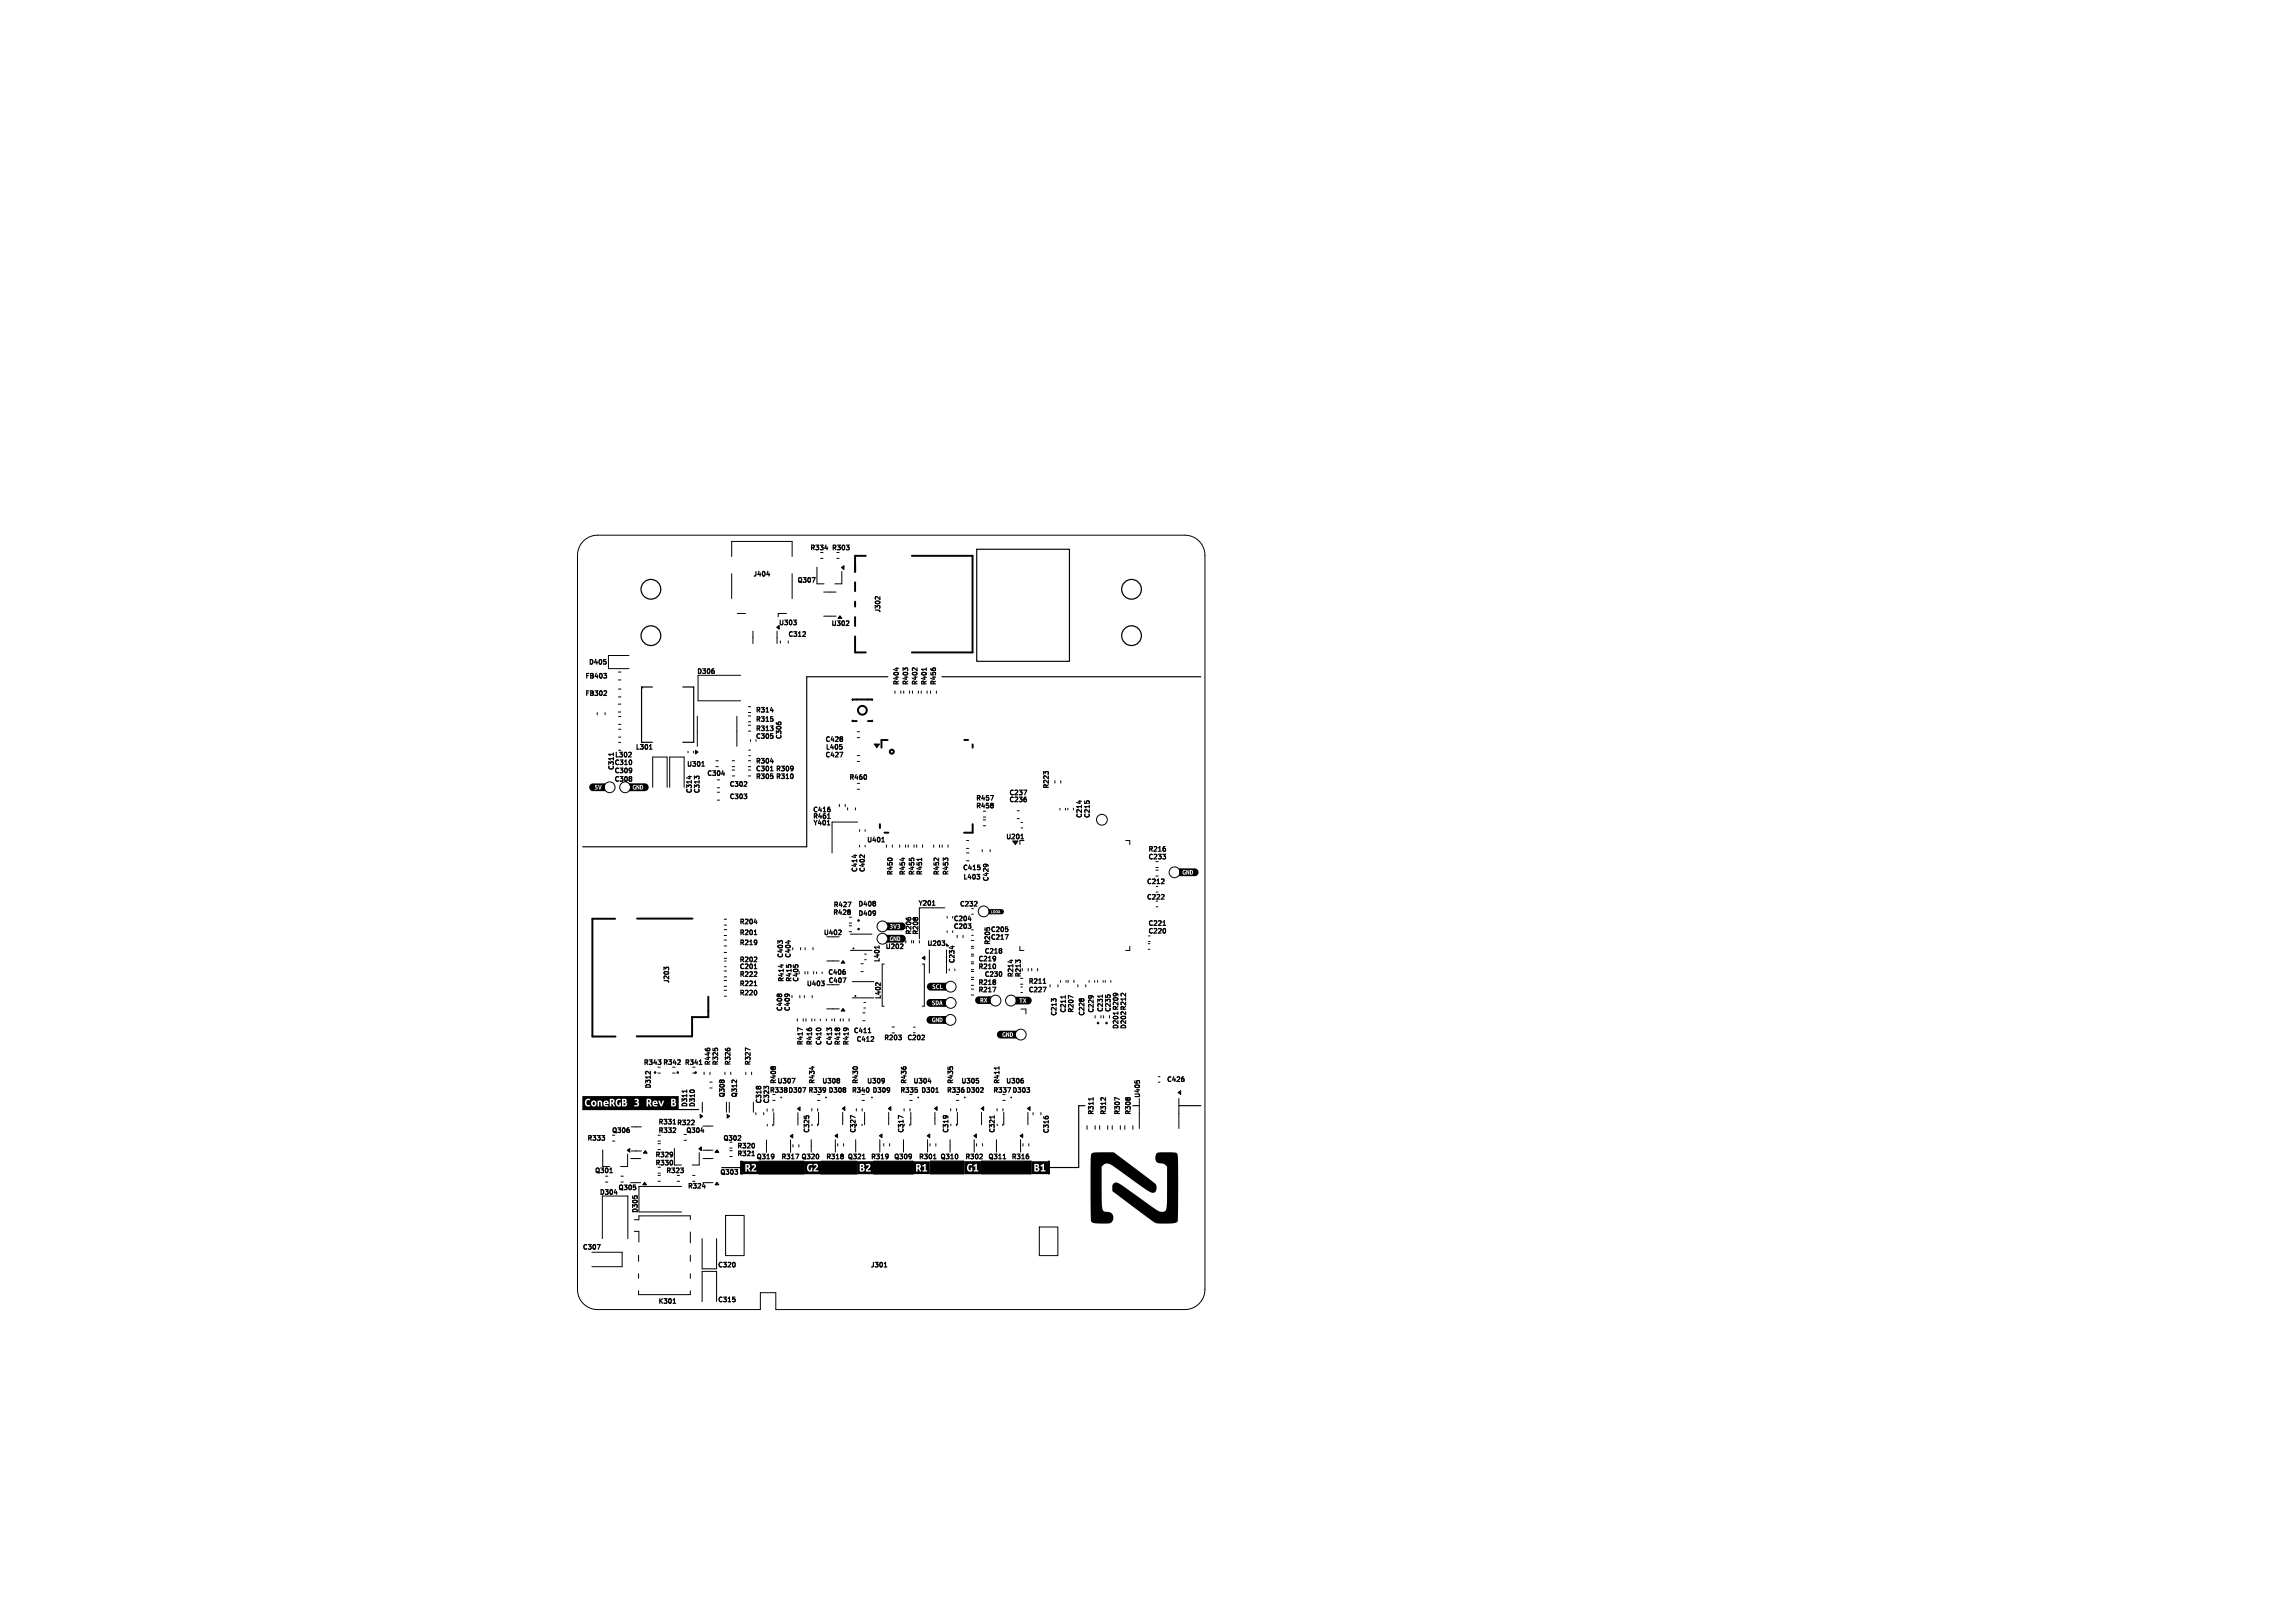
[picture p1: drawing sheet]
<svg xmlns="http://www.w3.org/2000/svg" width="297mm" height="210mm" viewBox="0 0 297 210" stroke-linecap="round" stroke-linejoin="round" font-family="sans-serif">
<defs><g id="words">
<g font-size=".8">
<text x="104.7" y="71.4">R334</text>
<text x="107.5" y="71.4">R303</text>
<text x="97.3" y="74.8">J404</text>
<text x="103.1" y="75.6">Q307</text>
<text x="100.7" y="81.1">U303</text>
<text x="101.9" y="82.6">C312</text>
<text x="107.5" y="81.2">U302</text>
<text x="114.1" y="79.4" transform="rotate(-90 114.1 79.4)">J302</text>
<text x="75.6" y="88">FB403</text>
<text x="76.1" y="86.2">D405</text>
<text x="90.1" y="87.4">D306</text>
<text x="116.5" y="88.8" transform="rotate(-90 116.5 88.8)">R404</text>
<text x="117.7" y="88.8" transform="rotate(-90 117.7 88.8)">R403</text>
<text x="118.9" y="88.8" transform="rotate(-90 118.9 88.8)">R402</text>
<text x="120.1" y="88.8" transform="rotate(-90 120.1 88.8)">R401</text>
<text x="121.3" y="88.8" transform="rotate(-90 121.3 88.8)">R456</text>
<text x="75.6" y="90.2">FB302</text>
<text x="97.7" y="95.8">C305</text>
<text x="97.7" y="93.6">R315</text>
<text x="97.7" y="94.8">R313</text>
<text x="97.7" y="92.4">R314</text>
<text x="101.3" y="95.8" transform="rotate(-90 101.3 95.8)">C306</text>
<text x="79.4" y="101.3">C308</text>
<text x="79.4" y="100.2">C309</text>
<text x="79.4" y="99.2">C310</text>
<text x="79.4" y="98.2">L302</text>
<text x="79.6" y="99.8" transform="rotate(-90 79.6 99.8)">C311</text>
<text x="82.1" y="97.2">L301</text>
<text x="88.8" y="99.4">U301</text>
<text x="91.4" y="100.6">C304</text>
<text x="94.3" y="102">C302</text>
<text x="97.7" y="100">C301</text>
<text x="97.7" y="99">R304</text>
<text x="97.7" y="101">R305</text>
<text x="100.3" y="100">R309</text>
<text x="100.3" y="101">R310</text>
<text x="106.7" y="96.2">C428</text>
<text x="106.7" y="98.2">C427</text>
<text x="106.7" y="97.2">L405</text>
<text x="109.8" y="101.1">R460</text>
<text x="89.7" y="102.8" transform="rotate(-90 89.7 102.8)">C314</text>
<text x="90.7" y="102.8" transform="rotate(-90 90.7 102.8)">C313</text>
<text x="94.3" y="103.6">C303</text>
<text x="105.1" y="105.3">C416</text>
<text x="105.1" y="106.1">R461</text>
<text x="105.1" y="107">Y401</text>
<text x="126.2" y="103.8">R457</text>
<text x="126.2" y="104.8">R458</text>
<text x="130.5" y="104">C236</text>
<text x="130.5" y="103.1">C237</text>
<text x="135.9" y="102.2" transform="rotate(-90 135.9 102.2)">R223</text>
<text x="140.2" y="106" transform="rotate(-90 140.2 106)">C214</text>
<text x="141.2" y="106" transform="rotate(-90 141.2 106)">C215</text>
<text x="111.1" y="113" transform="rotate(-90 111.1 113)">C414</text>
<text x="112.1" y="109.2">U401</text>
<text x="112.1" y="113" transform="rotate(-90 112.1 113)">C402</text>
<text x="115.7" y="113.4" transform="rotate(-90 115.7 113.4)">R450</text>
<text x="117.3" y="113.4" transform="rotate(-90 117.3 113.4)">R454</text>
<text x="118.5" y="113.4" transform="rotate(-90 118.5 113.4)">R455</text>
<text x="119.5" y="113.4" transform="rotate(-90 119.5 113.4)">R451</text>
<text x="121.7" y="113.4" transform="rotate(-90 121.7 113.4)">R452</text>
<text x="122.9" y="113.4" transform="rotate(-90 122.9 113.4)">R453</text>
<text x="124.5" y="112.8">C415</text>
<text x="124.5" y="114">L403</text>
<text x="130.1" y="108.8">U201</text>
<text x="148.5" y="110.4">R216</text>
<text x="148.5" y="111.4">C233</text>
<text x="95.6" y="119.8">R204</text>
<text x="107.7" y="118.6">R428</text>
<text x="107.7" y="117.6">R427</text>
<text x="110.9" y="118.7">D409</text>
<text x="110.9" y="117.5">D408</text>
<text x="118.7" y="117.4">Y201</text>
<text x="123.3" y="119.4">C204</text>
<text x="124.1" y="117.5">C232</text>
<text x="128.1" y="114.2" transform="rotate(-90 128.1 114.2)">C429</text>
<text x="148.3" y="114.6">C212</text>
<text x="148.3" y="116.6">C222</text>
<text x="148.5" y="120">C221</text>
<text x="95.6" y="124.7">R202</text>
<text x="95.6" y="125.6">C201</text>
<text x="95.6" y="121.2">R201</text>
<text x="95.6" y="122.5">R219</text>
<text x="101.5" y="124.1" transform="rotate(-90 101.5 124.1)">C403</text>
<text x="102.5" y="124.1" transform="rotate(-90 102.5 124.1)">C404</text>
<text x="106.5" y="121.2">U402</text>
<text x="114" y="124.6" transform="rotate(-90 114 124.6)">L401</text>
<text x="114.5" y="123">U202</text>
<text x="118.1" y="121.1" transform="rotate(-90 118.1 121.1)">R206</text>
<text x="119" y="121.1" transform="rotate(-90 119 121.1)">R208</text>
<text x="119.9" y="122.6">U203</text>
<text x="123.3" y="120.4">C203</text>
<text x="123.7" y="124.8" transform="rotate(-90 123.7 124.8)">C234</text>
<text x="126.5" y="124.6">C219</text>
<text x="126.5" y="125.6">R210</text>
<text x="127.3" y="123.6">C218</text>
<text x="128.1" y="120.8">C205</text>
<text x="128.1" y="121.8">C217</text>
<text x="128.3" y="122.4" transform="rotate(-90 128.3 122.4)">R205</text>
<text x="148.5" y="121">C220</text>
<text x="86.8" y="127.4" transform="rotate(-90 86.8 127.4)">J203</text>
<text x="95.6" y="129">R220</text>
<text x="95.6" y="127.8">R221</text>
<text x="95.6" y="126.6">R222</text>
<text x="101.4" y="131" transform="rotate(-90 101.4 131)">C408</text>
<text x="101.6" y="127.2" transform="rotate(-90 101.6 127.2)">R414</text>
<text x="102.4" y="131" transform="rotate(-90 102.4 131)">C409</text>
<text x="102.6" y="127.2" transform="rotate(-90 102.6 127.2)">R415</text>
<text x="103.5" y="127.2" transform="rotate(-90 103.5 127.2)">C405</text>
<text x="104.3" y="127.8">U403</text>
<text x="107" y="126.3">C406</text>
<text x="107.1" y="127.4">C407</text>
<text x="114.2" y="129.4" transform="rotate(-90 114.2 129.4)">L402</text>
<text x="126.5" y="128.6">R217</text>
<text x="126.5" y="127.6">R218</text>
<text x="127.3" y="126.6">C230</text>
<text x="131.3" y="126.6" transform="rotate(-90 131.3 126.6)">R214</text>
<text x="132.3" y="126.6" transform="rotate(-90 132.3 126.6)">R213</text>
<text x="133" y="127.5">R211</text>
<text x="133" y="128.6">C227</text>
<text x="136.9" y="131.6" transform="rotate(-90 136.9 131.6)">C213</text>
<text x="138.1" y="131.2" transform="rotate(-90 138.1 131.2)">C211</text>
<text x="139.1" y="131.2" transform="rotate(-90 139.1 131.2)">R207</text>
<text x="140.5" y="131.6" transform="rotate(-90 140.5 131.6)">C228</text>
<text x="141.7" y="131.2" transform="rotate(-90 141.7 131.2)">C229</text>
<text x="142.9" y="131.1" transform="rotate(-90 142.9 131.1)">C231</text>
<text x="143.9" y="131.1" transform="rotate(-90 143.9 131.1)">C235</text>
<text x="83.2" y="138">R343 R342</text>
<text x="88.5" y="138">R341</text>
<text x="92.1" y="138" transform="rotate(-90 92.1 138)">R446</text>
<text x="93.1" y="138" transform="rotate(-90 93.1 138)">R325</text>
<text x="94.7" y="138" transform="rotate(-90 94.7 138)">R326</text>
<text x="97.3" y="138" transform="rotate(-90 97.3 138)">R327</text>
<text x="104.1" y="135.4" transform="rotate(-90 104.1 135.4)">R417</text>
<text x="105.3" y="135.4" transform="rotate(-90 105.3 135.4)">R416</text>
<text x="106.5" y="135.4" transform="rotate(-90 106.5 135.4)">C410</text>
<text x="107.9" y="135.4" transform="rotate(-90 107.9 135.4)">C413</text>
<text x="108.9" y="135.4" transform="rotate(-90 108.9 135.4)">R418</text>
<text x="110" y="135.4" transform="rotate(-90 110 135.4)">R419</text>
<text x="110.3" y="133.9">C411</text>
<text x="110.7" y="135">C412</text>
<text x="114.3" y="134.8">R203</text>
<text x="117.3" y="134.8">C202</text>
<text x="144.9" y="133.3" transform="rotate(-90 144.9 133.3)">D201 R209</text>
<text x="145.9" y="133.3" transform="rotate(-90 145.9 133.3)">D202 R212</text>
<text x="84.4" y="141" transform="rotate(-90 84.4 141)">D312</text>
<text x="89.1" y="143.4" transform="rotate(-90 89.1 143.4)">D311</text>
<text x="90.1" y="143.4" transform="rotate(-90 90.1 143.4)">D310</text>
<text x="94" y="142.1" transform="rotate(-90 94 142.1)">Q308</text>
<text x="95.6" y="142.1" transform="rotate(-90 95.6 142.1)">Q312</text>
<text x="98.7" y="142.9" transform="rotate(-90 98.7 142.9)">C318</text>
<text x="99.5" y="141.6">R338 D307</text>
<text x="99.7" y="142.9" transform="rotate(-90 99.7 142.9)">C323</text>
<text x="100.5" y="140.4">U307</text>
<text x="100.6" y="140.4" transform="rotate(-90 100.6 140.4)">R408</text>
<text x="104.5" y="141.6">R339</text>
<text x="105.6" y="140.4" transform="rotate(-90 105.6 140.4)">R434</text>
<text x="106.3" y="140.4">U308</text>
<text x="107.1" y="141.6">D308</text>
<text x="110.1" y="141.6">R340</text>
<text x="111.2" y="140.4" transform="rotate(-90 111.2 140.4)">R430</text>
<text x="112.1" y="140.4">U309</text>
<text x="112.8" y="141.6">D309</text>
<text x="116.4" y="141.6">R335</text>
<text x="117.5" y="140.4" transform="rotate(-90 117.5 140.4)">R436</text>
<text x="118.1" y="140.4">U304</text>
<text x="119.1" y="141.6">D301</text>
<text x="122.4" y="141.6">R336 D302</text>
<text x="123.5" y="140.4" transform="rotate(-90 123.5 140.4)">R435</text>
<text x="124.3" y="140.4">U305</text>
<text x="128.4" y="141.6">R337 D303</text>
<text x="129.5" y="140.4" transform="rotate(-90 129.5 140.4)">R411</text>
<text x="130.1" y="140.4">U306</text>
<text x="147.7" y="142.2" transform="rotate(-90 147.7 142.2)">U405</text>
<text x="150.9" y="140.2">C426</text>
<text x="75.9" y="147.8">R333</text>
<text x="79.1" y="146.8">Q306</text>
<text x="84.7" y="149.9">R329</text>
<text x="85.1" y="145.7">R331 R322</text>
<text x="85.1" y="146.8">R332</text>
<text x="88.7" y="146.8">Q304</text>
<text x="93.5" y="147.8">Q302</text>
<text x="95.3" y="148.8">R320</text>
<text x="95.3" y="149.8">R321</text>
<text x="104.9" y="146.7" transform="rotate(-90 104.9 146.7)">C325</text>
<text x="110.9" y="146.7" transform="rotate(-90 110.9 146.7)">C327</text>
<text x="117.1" y="146.7" transform="rotate(-90 117.1 146.7)">C317</text>
<text x="122.9" y="146.7" transform="rotate(-90 122.9 146.7)">C319</text>
<text x="128.9" y="146.7" transform="rotate(-90 128.9 146.7)">C321</text>
<text x="135.9" y="146.8" transform="rotate(-90 135.9 146.8)">C316</text>
<text x="141.7" y="144.4" transform="rotate(-90 141.7 144.4)">R311</text>
<text x="143.3" y="144.4" transform="rotate(-90 143.3 144.4)">R312</text>
<text x="145.1" y="144.4" transform="rotate(-90 145.1 144.4)">R307</text>
<text x="146.5" y="144.4" transform="rotate(-90 146.5 144.4)">R308</text>
<text x="76.9" y="152">Q301</text>
<text x="77.5" y="154.8">D304</text>
<text x="79.9" y="154.2">Q305</text>
<text x="84.7" y="151">R330</text>
<text x="86.1" y="152">R323</text>
<text x="88.9" y="154">R324</text>
<text x="93.1" y="152.2">Q303</text>
<text x="97.8" y="150.2">Q319</text>
<text x="101" y="150.2">R317</text>
<text x="103.6" y="150.2">Q320</text>
<text x="106.8" y="150.2">R318</text>
<text x="109.6" y="150.2">Q321</text>
<text x="112.6" y="150.2">R319</text>
<text x="115.6" y="150.2">Q309</text>
<text x="118.8" y="150.2">R301</text>
<text x="121.6" y="150.2">Q310</text>
<text x="124.8" y="150.2">R302</text>
<text x="127.8" y="150.2">Q311</text>
<text x="130.8" y="150.2">R316</text>
<text x="75.3" y="161.9">C307</text>
<text x="82.7" y="157.1" transform="rotate(-90 82.7 157.1)">D305</text>
<text x="92.8" y="164.2">C320</text>
<text x="112.5" y="164.2">J301</text>
<text x="85.1" y="168.9">K301</text>
<text x="92.8" y="168.7">C315</text>
</g>
</g></defs>
<g fill="none" stroke="#000" stroke-width=".13">
<path d="M75.5 70a2.6 2.6 0 0 1 1.8-.7h76a2.6 2.6 0 0 1 2.6 2.6v95a2.6 2.6 0 0 1-2.6 2.6h-52.9v-2.2h-2v2.2h-21.1a2.6 2.6 0 0 1-2.6-2.7v-94.9a2.6 2.6 0 0 1 .8-1.9zM94.7 72v-1.9h7.8v1.9M94.7 74.2v3.3M95.4 79.4h1.1M101.8 79.4h-1.1v.4M102.5 74.2v3.3M105.7 73.4v2.1h.9M106.2 72.3h.3M106.6 76.6h1.6M106.6 79.7h1.6M108.3 72.3h.3M108.9 73.9v1.6h-.9"/>
<path d="M77.3 92.2v.3M78.3 92.2v.3M80 91.1h.3M80 92.1h.3M80 89.2h.4M80 90.2h.4M80 87h.4M80 88h.4M80.1 96.1h.2M80.1 97.1h.2M80.1 94.4h.2M80.1 95.4h.2"/>
<path d="M80.1 92.7h.2M80.1 93.7h.2M81.4 84.8h-2.7v1.7h2.7M89 97.2v.2M89.8 97.2v.2M90.2 92.7v3.9M92.6 98.4h.4M92.6 99.2h.4M94.8 98.4h.3M94.8 99.2h.3M94.8 99.6h.3M95.4 92.7v3.9"/>
<path d="M95.8 87.4h-5.5v3.3h5.5M96.8 92.6h.4M96.8 93.4h.4M96.8 98.4h.4M96.8 99.2h.4M96.8 93.8h.4M96.8 94.6h.4M96.8 99.6h.4M96.8 91.4h.4M96.8 92.2h.4M96.9 97.1h.2M96.9 97.8h.2"/>
<path d="M97.1 95.7v.2M97.4 81.7v1.6M100.6 81.7v1.6M101 82.9v.3M102 82.9v.3M110.9 97.8h.3M110.9 94.7h.3M110.9 95.4h.3M110.9 98.5h.3M115.8 89.4v.3M116.6 89.4v.3M117 89.4v.3"/>
<path d="M117.7 89.4v.3M118.1 89.4v.3M118.8 89.4v.3M119.2 89.4v.3M120 89.4v.3M120.4 89.4v.3M121.2 89.4v.3M84.5 101.9v-3.9h1.8v3.9M86.7 101.9v-3.9h1.8v3.9M92.8 102.5h.3M92.8 103.5h.3M92.8 100.9h.3"/>
<path d="M92.8 101.9h.3M93.7 118.9h.3M93.7 119.7h.3M94.8 100.4h.3M96.8 100.4h.4M108.6 104.1v.3M109.4 104.1v.3M109.7 104.5v.3M109.9 119.8h.3M109.9 118.7h.3M109.9 119.4h.3M110.7 104.5v.3"/>
<path d="M110.9 102.1h.4M111 106.4h-3.3v4M111.2 107.4v.2M111.2 109.4v.2M112 107.4v.2M112 109.4v.2M114.7 109.3v.3M115.5 109.3v.3M116.4 109.3v.3M117.2 109.3v.3M117.5 109.3v.3M118.3 109.3v.3"/>
<path d="M118.6 109.3v.3M119.4 109.3v.3M120.8 109.3v.3M121.6 109.3v.3M121.9 109.3v.3M122.3 117.5h-3.3v4M122.6 118.6v.2M122.7 109.3v.3M125.1 110.4h.3M125.1 111.4h.3M125.1 108.8h.3M125.1 109.8h.3"/>
<path d="M125.7 118.3h.3M127.1 109.9v.3M127.2 105.7h.4M127.2 106.1h.4M127.2 106.9h.4M128.1 109.9v.3M131.6 104.9h.3M131.6 105.9h.3M132.1 106.4h.2M132.1 107.1h.2M132.5 108.8h-.5v.5M136.5 101v.3"/>
<path d="M137.2 104.6v.2M137.3 101v.3M137.9 104.6v.2M138.2 104.6v.2M138.9 104.6v.2M145.7 108.8h.5v.5M149.6 112.3h.3M149.6 112.6h.3M149.6 113.4h.3M149.6 115.4h.2M149.6 117.3h.2M85.1 138.9h.3"/>
<path d="M87 138.9h.4M89.6 138.9h.4M91.1 138.7v.3M91.9 138.7v.3M93.7 128.1h.3M93.7 128.9h.3M93.7 123.2h.3M93.7 124h.3M93.7 126.9h.3M93.7 127.6h.3M93.7 120.3h.3M93.7 121.1h.3"/>
<path d="M93.7 125.6h.3M93.7 126.4h.3M93.7 121.6h.3M93.7 122.4h.3M93.8 124.4h.2M93.8 125.1h.2M93.8 138.7v.3M94.6 138.7v.3M96.5 138.7v.3M97.3 138.7v.3M103.2 131.8v.3M103.5 128.8v.3"/>
<path d="M103.6 122.6v.3M103.9 131.8v.3M104.1 128.8v.3M104.2 125.7v.3M104.2 122.6v.3M104.3 131.8v.3M104.5 125.7v.3M105.1 131.8v.3M105.1 128.8v.3M105.2 122.6v.3M105.3 125.7v.3M105.4 131.9v.2"/>
<path d="M105.7 125.8v.2M106.2 131.9v.2M106.4 125.8v.2M106.9 131.9v.2M107 130.5h1.6M107 124.3h1.6M107.7 131.9v.2M108 131.8v.3M108.8 131.8v.3M109.1 131.8v.3M109.9 131.8v.3M109.9 120.6h.3"/>
<path d="M110.1 120.9h2.7M110.1 123h2.7M110.3 127h2.8M110.3 129.1h2.8M111.4 124.7h.3M111.4 125.7h.3M111.7 131.1h.2M111.7 132.1h.2M111.8 129.7h.2M111.8 130.4h.2M111.9 123.5h.2M111.9 124.2h.2"/>
<path d="M114.4 124.7h-.2v5.5h.2M115.4 132.9h.4M115.4 133.7h.4M117.2 121.7v.3M118 121.7v.3M118.2 132.9h.2M118.2 133.6h.2M118.2 121.7v.3M119 121.7v.3M119.4 124.7h.2v5.5h-.2M120.3 122.9v3M122.5 122.9v3"/>
<path d="M122.6 120.4v.3M122.8 125.4v.2M123.6 125.4v.2M123.9 121v.3M124.6 121v.3M125.7 122.7h.3M125.7 123.5h.3M125.7 128h.3M125.7 128.8h.3M125.7 123.7h.3M125.7 124.5h.3M125.7 124.7h.3"/>
<path d="M125.7 125.5h.3M125.7 121.7h.3M125.7 122.5h.3M125.7 125.7h.3M125.7 126.5h.3M125.7 126.7h.3M125.7 127.5h.3M125.7 120.3h.3M125.7 121h.3M132 122.5v.5h.5M132.1 127.4h.3M132.1 127.7h.2"/>
<path d="M132.1 128.4h.2M132.1 130.6h.7v.6M133.1 125.3v.3M133.5 125.3v.3M134.3 125.3v.3M135.9 127.4v.3M136.9 127.4v.3M137.2 126.9v.2M138 126.9v.2M138.2 126.8v.3M139 126.8v.3M139.5 127.4v.3"/>
<path d="M140.5 127.4v.3M140.9 126.9v.2M141.7 126.9v.2M141.7 131.4v.3M142 126.9v.2M142.5 131.4v.3M142.8 126.9v.2M142.8 131.4v.3M143 126.9v.2M143.6 131.4v.3M143.8 126.9v.2M146.2 122.5v.5h-.5"/>
<path d="M148.6 122.1h.2M148.6 122.8h.2M148.6 121.8h.2M149.9 139.3h.2M78 148.8v2.1h.9M78.4 152.9h.3M79.3 147.6h.3M80.4 152.2h.3M80.4 152.9h.3M81.2 149.3v1.6h-.9M81.6 149.9h1.3M81.6 153h1.3"/>
<path d="M81.7 145.8h1.3M81.7 148.9h1.3M82.1 159.3h.6v1.4M85.2 152.1h.3M85.2 152.8h.3M85.2 147.6h.3M85.2 151.8h.3M85.2 148h.3M85.2 148.7h.3M87.3 148.6v2.1h.9M87.6 152.9h.3M88.2 153.5h-5.5v3.3h5.5"/>
<path d="M88.5 147.6h.3M89.3 157.8v-.5h-6.6v.5h-.6M89.3 159.4v1.4M89.6 152.1h.3M89.6 152.9h.3M90.5 149.1v1.6h-.9M90.9 142.6v1.3M91 145.7h1.3M91 148.8h1.3M91 149.9h1.3M91 153h1.3M91.9 140h.3"/>
<path d="M91.9 140.8h.3M93.9 157.3h2.4v5.2h-2.4zM94 142.6v1.3M94.4 142.6v1.3M94.4 148.6h.3M94.4 148.9h.4M94.4 149.7h.4M97.5 142.6v1.3M97.8 144v.2M98.8 144v.2M99.2 147.5v1.6M99.3 143.5v.3"/>
<path d="M99.3 145.5v.2M100 142.4h.3M100 145.5v.2M100 143.5v.3M100.1 144v1.6M102.3 147.5v1.6M102.6 148.1v.3M103.3 144v1.6M103.4 148.1v.3M105 147.5v1.6M105.1 143.4v.4M105.8 142.4h.3"/>
<path d="M105.8 145.4v.3M105.8 143.4v.4M105.9 143.9v1.6M108.1 147.5v1.6M108.4 148v.3M109.1 143.9v1.6M109.2 148v.3M110.7 147.5v1.6M110.8 143.4v.4M111.6 142.4h.3M111.6 145.4v.3M111.6 143.4v.4"/>
<path d="M111.9 143.9v1.6M113.9 147.5v1.6M114.4 148v.3M115 143.9v1.6M115.1 148v.3M116.9 147.5v1.6M117 143.4v.4M117.7 142.4h.3M117.7 145.4v.3M117.8 143.4v.4M117.9 143.9v1.6M120 147.5v1.6"/>
<path d="M120.4 148v.3M121 143.9v1.6M121.1 148v.3M123 147.5v1.6M123 143.4v.4M123.8 142.4h.3M123.8 145.4v.3M123.8 143.4v.4M123.9 143.9v1.6M126.1 147.5v1.6M126.4 148v.3M127 143.9v1.6"/>
<path d="M127.1 148v.3M129 147.5v1.6M129 143.4v.4M129.8 142.4h.3M129.8 145.4v.3M129.8 143.4v.4M129.9 143.9v1.6M132.1 147.5v1.6M132.4 148v.3M133 143.9v1.6M133.1 148v.3M133.7 144v.2"/>
<path d="M134.5 158.8h2.4v3.7h-2.4zM134.7 144v.2M140.7 145.7v.4M141.7 145.7v.4M142.3 145.7v.4M143.4 145.7v.4M143.9 145.7v.4M145 145.7v.4M145.6 145.7v.4M146.6 145.7v.4M147.4 142.1v3.9M149.9 140h.2"/>
<path d="M152.6 142.1v3.9M76.6 162h3.9v1.9h-3.9M78 160.3v-5.5h3.3v5.5M82.6 162.4v.8M82.6 164.8v.6M82.6 167v.5h6.7v-.5M89.3 162.4v.8M89.3 164.8v.6M90.9 160.3v3.9h1.8v-3.9M90.9 168.4v-3.9h1.8v3.9"/>
<circle cx="78.9" cy="101.9" r=".7"/>
<circle cx="80.9" cy="101.9" r=".7"/>
<circle cx="114.2" cy="119.9" r=".7"/>
<circle cx="127.3" cy="117.9" r=".7"/>
<circle cx="142.6" cy="106.1" r=".7"/>
<circle cx="152" cy="112.9" r=".7"/>
<circle cx="114.2" cy="121.5" r=".7"/>
<circle cx="123" cy="132" r=".7"/>
<circle cx="123" cy="127.7" r=".7"/>
<circle cx="123" cy="129.8" r=".7"/>
<circle cx="128.8" cy="129.5" r=".7"/>
<circle cx="130.8" cy="129.5" r=".7"/>
<circle cx="132.1" cy="133.9" r=".7"/>
<circle cx="101.1" cy="142" r=".05"/>
<circle cx="106.9" cy="142" r=".05"/>
<circle cx="112.8" cy="142" r=".05"/>
<circle cx="118.8" cy="142" r=".05"/>
<circle cx="124.9" cy="142" r=".05"/>
<circle cx="130.9" cy="142" r=".05"/>
</g>
<g fill="none" stroke="#000" stroke-width=".16">
<circle cx="84.2" cy="76.3" r="1.28"/>
<circle cx="146.4" cy="76.3" r="1.28"/>
<circle cx="84.2" cy="82.3" r="1.28"/>
<circle cx="146.4" cy="82.3" r="1.28"/>
</g>
<g fill="none" stroke="#000" stroke-width=".15">
<path d="M99.2 74.3h.4M99.5 74.1v.4M105.1 74.7h.4l-.3 .6M106.7 70.9h.4M107 70.7v.4M109.5 70.5h.4l-.2 .3M109.8 70.8l.1 .1-.1 .2M113.9 77.2v.4l-.5-.4-.1 .1v.2M126.4 71.1h12v14.5h-12zM78.1 87.1h.4l-.2 .3h.2v.2l-.3 .1M78.1 85.3h.3M78.2 89.4h.2l.1 .2-.4 .4h.4"/>
<path d="M78.3 85.6l.1 .1-.1 .2M79.4 97.6h-.6l.1 .1M81.4 97.3l.2 .1 .1 .1-.4 .4h.4M81.6 98.3a.38 .38 0 0 1 0 .6M81.6 99.4l.2 .1-.2 .5M81.8 99.6l-.2 .2M84 96.9h.4M84.1 96.5l.1-.2v.6M84.4 88.9h-1.4v7.1h1.4M88.4 88.9h1.4v7.1h-1.4M90.8 99.1h.4M90.9 98.7l.1-.2v.6"/>
<path d="M92.3 86.5h.1M92.3 86.8l.1 .1-.1 .2M93.7 99.9v.4M99.7 93.9h.3l-.2 .3M99.7 99.7h.3M99.7 91.9h.4M99.7 98.5h.4M99.7 94.9h.3M99.7 92.7h.3M99.9 99.1v.6M99.9 95.2l.1 .1-.1 .2M99.9 93l.1 .1-.1 .2"/>
<path d="M99.9 94.2l.1 .1-.1 .2M100 91.7v.4M100 98.3v.4M100.5 93.5v.1M100.7 93.5l.1-.1 .3 .1M102.5 99.1l.1 .2-.1 .4M102.6 99.4l-.1 .1M102.7 80.2h.4l-.2 .3h.1l.1 .2-.3 .1M104 81.7l.2 .1v.1l-.3 .4h.3M108.7 96.3h.3M108.7 97.3h.4l-.3 .6M108.7 96.6l.3 .1-.1 .2h-.2"/>
<path d="M108.9 95.3l.1 .2-.1 .1 .1 .2-.1 .1M109.6 80.3l.2 .1 .1 .1-.4 .4h.4M114.9 87.6h-10.5v22h-29M115.9 86.5h.4M116.1 86.4v.4M117.1 86.6l-.2-.2v.4M117.1 86.5l.1-.1 .3 .1M118.7 86.4v.4l-.5-.4-.1 .1v.2M119.9 86.4v.4M119.9 86.6h-.6l.1 .1M120.5 86.5v.1M120.7 86.5l.1-.1 .3 .1"/>
<path d="M121.9 87.6h33.5M135.3 99.9l.1-.1 .3 .1M81.6 100.5l.2 .1M81.8 100.6h.1M81.8 100.6l-.2 .1 .2 .3-.2 .1M89.1 100.5h.4M89.3 100.4v.4M90.1 100.6l-.2-.2v.4M90.1 100.5l.1-.1 .3 .1M93.4 100.1h.4M96.3 102.7h.3l-.2 .3M96.4 101.1l.2 .1v.1l-.3 .4h.3"/>
<path d="M96.5 103l.1 .1-.1 .2M97.6 119.3h.4M97.9 119.1v.4M99.7 100.1h.3M99.9 100.4l.1 .1-.1 .2M102.5 100.1a.38 .38 0 0 1 0 .6M107.1 106.7h.3M107.1 105.9h.3M107.2 106.2v-.1v.6M107.3 104.4h.1M107.3 105.3v.6M107.3 104.7l.1 .1-.1 .2"/>
<path d="M109.7 116.7h.4l-.2 .6M110 117.8v.1l-.1 .1 .1 .2-.1 .1M110.5 110.7h.4M110.7 110.6v.4M111.9 110.6v.4l-.4-.3-.1-.1-.1 .1M112 100.2a.38 .38 0 0 1 0 .6M113.2 117.9l.1 .1-.1 .4M113.2 116.6l.1 .1-.1 .2 .1 .2-.1 .1M113.2 118.4h.1M113.3 118.1l-.1 .1M114.1 108.9h.4M114.2 108.5l.1-.2v.6"/>
<path d="M114.9 111.2a.38 .38 0 0 1 .6 0M116.7 111.1h.4M116.9 111v.4M117.3 118.8v.1M117.5 118.8l.1-.1 .3 .1M117.7 111.1v.2M117.9 111.1l.1-.1 .3 .1M118.2 118.8l.1-.1 .1 .1 .3-.1 .1 .1M118.7 111.2h.6M119.3 111v.4M120.7 117.1h.3M120.8 116.6v-.1v.6"/>
<path d="M121.5 111v.4l-.5-.4-.1 .1v.2M122.3 111.1l.1-.1 .3 .1M122.3 111.2l-.2-.2v.4M125.3 119.5h.3l-.2 .3M125.3 118.9h.4M125.5 119.8l.1 .1-.1 .2M125.6 118.7v.4M126.2 116.6l.2 .1v.1l-.3 .4h.3M126.4 113.1h.4l-.2 .3h.2v.2l-.3 .1M126.5 111.9h.3M126.7 112.2l.1 .1-.1 .2M127.3 111.9l.1-.1 .4 .1"/>
<path d="M127.5 111.8l.1 .1M128.2 102.9h.4l-.3 .6M128.4 103.9l.1 .2-.1 .1 .1 .2-.1 .1M130.1 119.9h.3M132.1 108.5h.4M132.2 108.1l.1-.2v.6M132.5 102.2h.4l-.3 .6M132.7 103.1h.1M132.7 103.4l.1 .1-.1 .2M135.3 100l-.2-.2v.4M139.5 103.7h.4M139.7 103.6v.4"/>
<path d="M140.4 103.7v.2M140.6 103.7l.1-.1 .3 .1M150.4 113.7l.2 .1v.1l-.3 .4h.3M150.4 115.7l.2 .1v.1l-.3 .4h.3M150.5 110.5h.3l-.2 .3M150.5 119.7h.3M150.6 119.3l.1-.2v.6M150.7 109.5h.1M150.7 109.8l.1 .1v.2M150.7 110.8h.1M150.8 110.1h-.1M150.8 110.8h.1"/>
<path d="M150.8 110.1h.1M150.8 110.8v.2l-.1 .1M84.2 138.6v.4l-.5-.4-.1 .1v.2M86.5 125.4l-.1-.3-.2 .1v.1l-.3-.2v.4M87.8 137.1l.2 .1v.1l-.3 .4h.3M90.5 137.7h.3M90.6 137.3l.1-.2v.6M91.3 135.7v.1M91.5 135.7l.1-.1 .3 .1M92.3 135.7v.2M92.5 135.7l.1-.1 .3 .1M93.1 139.9l.1-.1 .2 .1 .2-.1 .1 .1"/>
<path d="M93.9 135.7v.1M94.1 135.7l.1-.1 .3 .1M95.3 139.8v.3l-.3-.3h-.2l-.1 .1M97.1 135.9l-.6-.3v.4M97.6 127.5h.3M97.6 125.3h.3M97.6 120.9h.3M97.7 120.5l.1-.2v.6M97.7 127.1l.1-.2v.6M97.7 123.8l.2 .1v.1l-.3 .4h.3M97.7 125.7l.2 .1v.1l-.3 .4h.3M97.8 124.7v.6"/>
<path d="M97.8 128.1a.38 .38 0 0 1 0 .6M97.8 121.6l.1 .2-.1 .4M97.9 121.9l-.1 .1M99.8 138.1l.1-.1 .1 .1 .2-.1 .2 .1M100.6 128.7l.1-.1 .1 .1 .3-.1 .1 .1M100.9 121.9l-.2-.2v.4M100.9 121.8l.1-.1 .3 .1M101 124.9h.4M101.2 124.8v.4M101.6 128.7l.1-.1 .4 .1M101.8 124.9v.2M101.8 128.6l.1 .1"/>
<path d="M101.9 121.8h.4M102 124.9l.1-.1 .3 .1M102.1 121.7v.4M102.5 139.5h.4l-.3 .6M102.7 124.9v.2M102.9 124.9l.1-.1 .3 .1M103.8 133.3l-.6-.3v.4M104.4 133.1v.1M104.7 133.1l.1-.1 .2 .1M105 138.1h.4M105.2 138v.4M105.6 133.2a.38 .38 0 0 1 .6 0"/>
<path d="M106.3 126.9h.4l-.2 .3h.1l.1 .2-.3 .1M107.2 133.2l-.2-.2v.4M107.6 133.1l-.2-.1-.2 .1M107.6 133.1h.1M108.1 133.1l.1-.1 .1 .1 .3-.1 .1 .1M108.4 139.8h.1M108.4 139.5l.3 .2M108.5 139.8l.2 .2-.3 .1M108.6 120.3l.2 .1 .1 .1-.4 .4h.4M108.7 139.7h.1M108.7 139.7l-.2 .1M109.1 126.5h.4l-.3 .6"/>
<path d="M109.2 133.1l.1-.1 .4 .1M109.2 125.5h.1M109.3 125.7l.1 .1-.1 .3M109.4 133l.1 .1M110.4 138.2a.38 .38 0 0 1 .6 0M112.4 133.6h.3M112.4 133.2l.1-.2v.6M112.8 134.1l.2 .1 .1 .1-.4 .4h.4M113.8 122.4v.3M113.8 122.6h-.6l.1 .1M113.9 127.2v.3l-.4-.3h-.2v.2M114.2 139.5l.3 .2-.1 .3-.1 .1"/>
<path d="M114.5 139.8l-.3 .1M116.3 133.9h.3l-.2 .3M116.5 134.2l.1 .1-.1 .2M116.6 122.1l.2 .1 .1 .1-.4 .4h.4M116.7 138.1v.1M116.9 138.1l.1-.1 .3 .1M119.4 133.9l.2 .1v.1l-.3 .4h.3M120.1 139.9h.4M120.4 139.7v.4M121.9 121.7h.4l-.2 .3h.1l.1 .2-.3 .1M122.7 138.1v.2M122.9 138.1l.1-.1 .3 .1"/>
<path d="M123.1 122.5h.4M123.3 122.4v.4M126.3 139.5h.3M126.4 139.8l.3 .1-.1 .2h-.2M127.5 120.1v.2M128 120l-.3 .1M128.5 127.7h.4l-.3 .6M128.7 124.7a.38 .38 0 0 1 0 .6M128.8 126.8l-.1 .2 .1 .3-.1 .1M128.8 123.9l-.1 .4M128.8 124l-.1 .1M129.3 138v.4"/>
<path d="M129.3 138.2h-.6l.1 .1M129.5 125.7a.38 .38 0 0 1 0 .6M129.5 122.7l.1 .2-.1 .1 .1 .2-.1 .1M130.1 120.9h.4l-.3 .6M130.3 120.2l.1 .1-.1 .2M130.7 124.3h.4M130.9 124.2v.4M131.7 124.4l-.3-.2v.4M131.7 124.3l.1-.1 .3 .1M132.2 139.8l.3 .1-.1 .2h-.2M132.3 139.5h.1M135 127.7h.4l-.3 .6"/>
<path d="M135 127.2h.3M135.1 126.8l.1-.2v.6M136.3 129.3l.1-.1 .3 .1M136.3 129.4l-.2-.2v.4M137.9 128.8v.4M137.9 129h-.6l.1 .1M138.9 129.1l-.6-.3v.4M139.8 129.2h.1M139.8 129.2l-.1 .1M139.8 129.2l.1 .1 .3-.1 .1 .1M140.9 128.9l.1-.1 .4 .1M141.1 128.8l.1 .1"/>
<path d="M142.7 128.7v.4M142.7 128.9h-.6l.1 .1M143.1 128.8v.2M143.3 128.8l.1-.1 .3 .1M144.1 128.6l.1-.1 .4 .1M144.3 128.5l.1 .1M145.7 128.5v.4l-.4-.3-.1-.1-.1 .1M146.9 139.8v.3M150.7 120.1a.38 .38 0 0 1 0 .6M153.1 139.3h.1M153.1 139.6l.1 .1-.1 .2M75.4 143.6h15"/>
<path d="M77.9 146.9h.3l-.2 .3M78.1 147.2l.1 .1-.1 .2M78.9 151.7h.4M79 151.2l.1-.1v.6M79.5 154.3h.4M79.8 154.1v.4M81.3 145.9h.1M81.3 146.2l.2 .1-.2 .2M81.9 154.8v.2M82 153.3h.3M82.1 154.8l.1-.1 .3 .1M82.2 153.6l.1 .1-.1 .2"/>
<path d="M86.9 150.1a.38 .38 0 0 1 0 .6M86.9 149.1l.1 .1-.1 .5M87 149.3l-.1 .2M87.4 146.1l-.3 .4h.3M88.1 151.1h.3l-.2 .3M88.3 151.4l.1 .1-.1 .2M88.9 141v.4M88.9 141.2h-.6l.1 .1M89.3 141.2a.38 .38 0 0 1 .6 0M89.6 144.9l.2 .1v.1l-.3 .4h.3M90.7 146.3h.4M90.9 153.5h.4"/>
<path d="M91 146.1v.4M91.2 153.3v.4M93.4 151.1h2.4M95.1 151.3h.4l-.2 .3M95.3 151.6l.2 .1-.2 .2M95.7 146.9l.2 .2-.1 .1-.3 .3h.4M97.3 149.5h.3M97.5 148.9v.6M97.5 147.9a.38 .38 0 0 1 0 .6M98 140.6h.1M98 140.6l-.1 .1M98 140.6l.1 .1 .3-.1 .1 .1"/>
<path d="M99.1 140.8l-.2-.2v.3M99.1 140.7l.1-.1 .3 .1M100 149.3l.2 .2-.2 .4M100.2 149.6l-.2 .1M103 149.3h.4l-.3 .6M103.9 140.7h.4l-.3 .6M104.1 144.4v.3M104.3 144.5l.1-.1 .3 .1M105.8 149.3a.38 .38 0 0 1 0 .6M106.7 140.7l.1 .2-.1 .4M106.8 141l-.1 .1M109 149.3l.1 .2-.1 .1 .1 .2-.1 .1"/>
<path d="M109.3 140.7l.1 .2-.1 .1 .1 .2-.1 .1M110.7 144.6l-.6-.3v.4M111.6 149.9h.4M111.7 149.4l.1-.1v.6M112.3 140.7a.38 .38 0 0 1 0 .6M114.8 149.3l.1 .2-.1 .4M114.9 149.6l-.1 .1M115 140.7l.1 .2-.1 .4M115.1 141l-.1 .1M116.9 144.6l-.6-.3v.4M117.8 149.3l.2 .2-.2 .4M118 149.6l-.2 .1"/>
<path d="M118.4 140.7h.3M118.6 141l.1 .1-.1 .2M120.8 149.9h.3M120.9 149.5l.1-.2v.6M121.1 141.3h.3M121.2 140.9l.1-.2v.6M122.1 144.5l.1-.1 .4 .1M122.3 144.4l.1 .1M123.8 149.3a.38 .38 0 0 1 0 .6M126.9 149.3l.2 .1v.1l-.3 .4h.3M127 140.7l.2 .1v.1l-.3 .4h.3M128.7 144.4v.3"/>
<path d="M128.7 144.5h-.6l.1 .2M129.8 149.9h.4M129.9 149.4l.1-.1v.6M132.9 140.7h.3l-.2 .3M133 149.3h.1M133 149.6l.1 .1-.1 .2M133.1 141l.1 .1-.1 .2M135.1 144.5v.1M135.3 144.5l.1-.1 .3 .1M140.4 143.1h-.8v8h-3.8M141.5 142v.4M141.5 142.2h-.6l.1 .1"/>
<path d="M143.1 142v.4l-.5-.4-.1 .1v.2M144.9 142.3l-.6-.3v.4M145.7 142.1l.1-.1 .1 .1 .3-.1 .1 .1M146.6 143.1h.8M147.1 140.1l.1-.3h.2l.1 .3M152.6 143.1h2.8M77.3 161h.4l-.3 .6M87.1 168.6h.3M87.1 168.2l.2-.2v.6M94.8 167.8h.3M95 163.3a.38 .38 0 0 1 0 .6M95 168.1l.1 .1-.1 .2"/>
<path d="M114.4 163.9h.4M114.5 163.5l.1-.2v.6"/>
</g>
<g fill="#000" stroke="#000" stroke-width=".15">
<path d="M78 101.5h.2v.8h-.2zM81.7 101.5v.8zM128 117.8h.1v.4h-.1zM152.7 112.5h.2v.8h-.2zM115 121.1v.8zM122.1 129.4h.2v.8h-.2zM122.1 131.6h.2v.8h-.2zM122.1 127.3h.2v.8h-.2zM127.9 129h.2v.8h-.2zM131.2 133.5h.2v.8h-.2zM131.5 129.1h.2v.8h-.2zM95.8 150.3h.3v1.6h-.3z"/>
<path d="M98.2 150.3h5.9v1.6h-5.9zM106.2 150.3h4.7v1.6h-4.7zM113.1 150.3h5.1v1.6h-5.1zM120.4 150.2h4.3v1.7h-4.3zM127 150.2h6.4v1.7h-6.4zM135.6 150.2h.2v1.7h-.2z"/>
</g>
<g fill="#000" stroke="#000" stroke-width=".13">
<path d="M108.9 73.4l.3-.2v.5zM90 97.1l.3 .2-.3 .3zM100.5 81.2l.3-.3v.5zM108.7 79.7l.2 .3h-.4zM113.1 96.3h.7l-.3 .4zM131.1 108.8h.6l-.3 .5zM109.1 130.5l.2 .3h-.4zM109.1 124.3l.2 .3h-.4zM119.4 124l.3-.3v.5zM122.5 122.1l.2 .3h-.2zM81.2 148.8l.3-.2v.5zM83.4 153l.3 .3h-.5z"/>
<path d="M83.5 148.9l.3 .3h-.5zM90.4 148.6l.4-.2v.5zM90.6 144.2l.3 .2-.3 .3zM92.8 148.8l.2 .3h-.5zM92.8 153l.2 .3h-.5zM94.1 144.2l.3 .2-.3 .3zM102.3 147l.3-.2v.4zM103.2 143.5l.3-.3v.5zM108.1 147l.3-.3v.5zM109 143.4l.3-.2v.5zM113.8 147l.3-.3v.5zM115 143.4l.3-.2v.5z"/>
<path d="M120 147l.3-.3v.5zM120.9 143.4l.4-.2v.5zM126 147l.4-.3v.5zM127 143.4l.3-.2v.5zM132 147l.4-.3v.5zM133 143.4l.3-.2v.5zM152.5 141.4l.3-.3v.5z"/>
<circle cx="83.1" cy="89" r=".06"/>
<circle cx="111.1" cy="119.1" r=".1"/>
<circle cx="84.8" cy="138.8" r=".1"/>
<circle cx="87.7" cy="138.8" r=".1"/>
<circle cx="90" cy="138.8" r=".1"/>
<circle cx="110.4" cy="122.7" r=".06"/>
<circle cx="110.7" cy="128.9" r=".06"/>
<circle cx="111.1" cy="120.2" r=".1"/>
<circle cx="142.1" cy="132.4" r=".1"/>
<circle cx="143.2" cy="132.4" r=".1"/>
</g>
<g fill="#000">
<path d="M76.4 101.5l.3-.1h1.7l-.3 .5 .3 .5h-1.7l-.4-.3h.6a.21 .21 0 0 0 .4 0 .21 .21 0 0 0-.2-.3v-.1h.2l.1-.1 .2 .6h.1l.2-.6h-.2l-.1 .4-.1-.4h-.5v.3h.2a.14 .14 0 0 1-.1 .2 .14 .14 0 0 1-.1-.1l-.1 .1h-.6v-.3zM83 101.7a.21 .21 0 0 1 .1 .2 .21 .21 0 0 1-.1 .2zM81.3 101.4h2.1a.51 .51 0 0 1 .5 .5 .51 .51 0 0 1-.5 .5h-2.1l.4-.5h.2l.1 .3 .3-.1v-.2h-.1v.2l-.2-.1a.2 .2 0 0 1 0-.3 .2 .2 0 0 1 .3 0l-.1-.1h.2v.6h.1v-.4l.2 .4a.32 .32 0 0 0 .5-.3 .32 .32 0 0 0-.4-.3v.6h-.1v-.6h-.1v.3a.37 .37 0 0 0-.5-.3l-.2 .1v.2h-.2zM114.6 119.4h2.1a.51 .51 0 0 1 .5 .5 .51 .51 0 0 1-.5 .5h-2.1l.2-.3 .5 .1a.19 .19 0 0 0 .2-.1 .19 .19 0 0 0-.1-.3l.1-.1-.1-.1h.2l.2 .6h.4a.19 .19 0 0 0 .3-.1 .19 .19 0 0 0-.1-.3 .18 .18 0 0 0 0-.2 .18 .18 0 0 0-.3 0l.1 .1h.1l-.1 .2h.1a.12 .12 0 0 1 0 .2 .12 .12 0 0 1-.2-.1v.1h-.2l.2-.5h-.2l-.1 .4-.1-.4h-.5v.1h.2l-.1 .2h.1a.12 .12 0 0 1-.1 .2 .12 .12 0 0 1-.1-.1v.1h-.4l.2-.2zM128.6 117.8l.1 .2-.1 .1zM129 117.8v.1a.12 .12 0 0 1 .1 .2 .12 .12 0 0 1-.2 0 .12 .12 0 0 1 0-.2zM129.3 117.9v.1zM127.9 117.6h1.7a.34 .34 0 0 1 .3 .4 .34 .34 0 0 1-.3 .3h-1.7l.2-.3-.1-.2h.2v.4h.5l.1-.2 .1 .2h.3v-.1l.3 .1-.2-.4-.2 .4h-.1a.18 .18 0 0 0 .1-.3 .18 .18 0 0 0-.3 0l-.1-.1h-.2v.4l-.2-.1v-.3h-.3zM154.1 112.7h.1a.21 .21 0 0 1 .1 .2 .21 .21 0 0 1-.2 .2zM152.5 112.4h2.1a.51 .51 0 0 1 .5 .5 .51 .51 0 0 1-.5 .5h-2.1l.3-.5h.2l.2 .3h.2v-.3h-.1v.2l-.1-.1a.2 .2 0 0 1 0-.3 .2 .2 0 0 1 .2 0v-.1h.1v.6h.1v-.4l.2 .4h.1a.32 .32 0 0 0 .5-.3 .32 .32 0 0 0-.4-.3v.6h-.1v-.6h-.1v.3a.37 .37 0 0 0-.6-.3l-.1 .1-.1 .2h-.2zM116.2 121.3h.1a.21 .21 0 0 1 .1 .2 .21 .21 0 0 1-.2 .2zM114.6 121h2.1a.51 .51 0 0 1 .5 .5 .51 .51 0 0 1-.5 .5h-2.1l.3-.5h.2l.2 .3 .2-.1v-.2h-.1v.2l-.1-.1a.2 .2 0 0 1 0-.3 .2 .2 0 0 1 .2 0v-.1h.1v.6h.1v-.4l.2 .4h.1a.32 .32 0 0 0 .5-.3 .32 .32 0 0 0-.4-.3v.6h-.1v-.6h-.1v.3a.37 .37 0 0 0-.6-.3l-.1 .1-.1 .2h-.2z"/>
<path d="M121.2 129.6a.21 .21 0 0 1 .2 .2 .21 .21 0 0 1-.2 .2zM121.8 129.6v.2h-.1zM121.7 131.8a.21 .21 0 0 1 .2 .2 .21 .21 0 0 1-.2 .2zM120.1 131.6l.3-.1h2.1l-.3 .5 .3 .5h-2.1a.51 .51 0 0 1-.5-.5h.7l.1 .2 .3 .1v-.3h-.1v.2l-.2-.1a.2 .2 0 0 1 .1-.3 .2 .2 0 0 1 .2 0v-.1h.1v.6h.1v-.4l.2 .4h.1a.32 .32 0 0 0 .5-.3 .32 .32 0 0 0-.4-.3v.6h-.1v-.6h-.1v.3h-.1a.37 .37 0 0 0-.5-.3l-.1 .1-.1 .2h-.7zM120.1 129.4l.3-.1h2.1l-.3 .5 .3 .5h-2.1l-.4-.3 1.7 .1v-.2h.1l.1 .2h.1l-.2-.6h-.1l-.2 .6h-.2a.31 .31 0 0 0 .2-.4 .31 .31 0 0 0-.4-.2v.6h-.2a.24 .24 0 0 0 .1-.3 .24 .24 0 0 0-.3-.2h.2l.1-.1a.22 .22 0 0 0-.4 .1 .22 .22 0 0 0 .3 .3 .13 .13 0 0 1-.1 .1 .13 .13 0 0 1-.2-.1v.1h-.6l-.1-.3zM120.1 127.3l.3-.1h2.1l-.3 .5 .3 .5h-2.1l-.4-.3h.7a.22 .22 0 0 0 .3 .1 .22 .22 0 0 0 0-.3h.1a.27 .27 0 0 0 .1 .2 .27 .27 0 0 0 .3 0v-.1a.19 .19 0 0 1-.3-.1 .19 .19 0 0 1 .3-.2v-.1h.1v.6h.4v-.1h-.2v-.5h-.6a.25 .25 0 0 1-.3 .2l-.1-.1h.2v-.1a.22 .22 0 0 0-.3 .1 .22 .22 0 0 0 .2 .3 .13 .13 0 0 1-.1 .1 .13 .13 0 0 1-.1-.1v.1h-.7v-.3zM127 129.2l.1 .1v.1h-.1zM126.3 129.1l.3-.2h1.7l-.3 .5 .3 .5h-1.7l-.3-.2h.7l.1-.2a.24 .24 0 0 0 .2 .2 .24 .24 0 0 0 .3-.2l.1 .2h.1l-.2-.3 .2-.3h-.1l-.1 .2-.1-.2h-.2l.2 .3-.2 .3a.29 .29 0 0 1 0-.4l-.2-.2h-.2v.6h-.6l-.1-.3zM130.8 133.7a.21 .21 0 0 1 .2 .2 .21 .21 0 0 1-.2 .2zM129.2 133.5l.3-.1h2.1l-.3 .5 .3 .5h-2.1a.51 .51 0 0 1-.5-.5h.7l.1 .2 .3 .1v-.3h-.1v.2l-.2-.1a.2 .2 0 0 1 .1-.3 .2 .2 0 0 1 .2 0v-.1h.1v.6h.1v-.4l.2 .4h.1a.32 .32 0 0 0 .5-.3 .32 .32 0 0 0-.4-.3v.6h-.1v-.6h-.1v.3a.37 .37 0 0 0-.6-.3l-.1 .1-.1 .2h-.7zM131.4 129h1.6a.49 .49 0 0 1 .5 .5 .49 .49 0 0 1-.5 .5h-1.6l.3-.5-.2-.3h.4v.1h.2v.5h.4l.1-.3 .1 .3h.1l-.1-.3 .1-.3h-.1l-.1 .2-.1-.2h-.1l.1 .3-.1 .3h-.2v-.5h.1v-.1h-.8zM76.7 142.6a.18 .18 0 0 1 .3 .2 .18 .18 0 0 1-.3 .2z"/>
<path d="M78.3 142.6h.2l.1 .1h-.3zM79.1 142.3l.2 .1v.2h-.2zM80.7 142.3l.2 .1v.1l-.2 .1zM80.7 142.7l.2 .1v.2h-.2zM83.9 142.3l.2 .1v.2h-.2zM84.7 142.6h.2v.1h-.3zM87 142.3l.2 .1v.1l-.2 .1zM87 142.7l.3 .1v.2h-.3zM75.4 141.8h12.4v1.7h-12.4v-.8h.3v.1a.43 .43 0 0 0 .7 .3l-.1-.1h-.3l-.1-.2h.6a.35 .35 0 0 0 .5 .4h.5v-.6h.2v.6h.2v-.4h.2a.4 .4 0 0 0 .5 .4h.5v-.4h.1l.2 .4h.2l-.2-.4 .3-.1a.45 .45 0 0 0 .1 .4 .45 .45 0 0 0 .5 0l3.6 .1v-.4h.1l.2 .4h.2l-.2-.4h.2a.42 .42 0 0 0 .7 .3l-.1-.1h-.2l-.2-.1h.5v-.3l-.2-.2h.3l.3 .8h1.5a.32 .32 0 0 0 .4-.1 .32 .32 0 0 0-.1-.5 .29 .29 0 0 0 .1-.4 .29 .29 0 0 0-.4 0h-.2v.9h-1.1l.2-.7h-.2l-.1 .5-.2-.5h-.5a.36 .36 0 0 0-.5 .4h-.3a.37 .37 0 0 0 .1-.6 .37 .37 0 0 0-.5 0v1h-1.2a.28 .28 0 0 0 .2-.3 .28 .28 0 0 0-.1-.3 .3 .3 0 0 0-.1-.4 .3 .3 0 0 0-.4 0l.1 .2h.2l.1 .1-.3 .1v.1l.3 .1a.2 .2 0 0 1-.1 .2 .2 .2 0 0 1-.3 0v.1h-1.1a.27 .27 0 0 0 .2-.2 .27 .27 0 0 0-.2-.3 .29 .29 0 0 0 0-.4 .29 .29 0 0 0-.4 0h-.1v.9h-.2l.1-.5h-.2l-.1 .4a.33 .33 0 0 1-.2-.4 .33 .33 0 0 1 .4-.2v-.2a.45 .45 0 0 0-.5 0 .45 .45 0 0 0-.1 .5l-.2-.1a.39 .39 0 0 0-.1-.4 .39 .39 0 0 0-.5 0v1h-.3l.1-.1v-.1h-.3l-.1-.1 .5-.1a.35 .35 0 0 0-.4-.4 .35 .35 0 0 0-.3 .4l-.2-.1a.38 .38 0 0 0-.6-.3v.8h-.3a.37 .37 0 0 0 .2-.5 .37 .37 0 0 0-.4-.3 .37 .37 0 0 0-.3 .4h-.6a.3 .3 0 0 1 .1-.4 .3 .3 0 0 1 .3 0l.1-.2a.45 .45 0 0 0-.5 0 .45 .45 0 0 0-.2 .5h-.3zM96.6 150.8l.3 .1-.1 .1-.2 .1zM96.1 150.3h2.1v1.6h-2.1v-.3h.5v-.4h.2l.1 .4h.2l-.2-.4 .2-.2-.1-.3h.2l.1 .2 .2-.1 .2 .1-.4 .4v.3h.6v-.2h-.4v-.1a.37 .37 0 0 0 .3-.4 .37 .37 0 0 0-.3-.3 .63 .63 0 0 1-.8 0h-.2v1h-.4zM104.1 150.3h2.1v1.6h-2.1v-.8h.3a.46 .46 0 0 0 .2 .5 .46 .46 0 0 0 .5 0v-.5h-.2v.3a.32 .32 0 0 1-.3-.4 .32 .32 0 0 1 .5-.2v-.1h.2v.1h.2l.2 .1-.4 .4v.3h.6v-.2h-.4l.1-.1a.37 .37 0 0 0 .3-.4 .37 .37 0 0 0-.4-.3 .31 .31 0 0 1-.5 0 .44 .44 0 0 0-.6 .5h-.3z"/>
<path d="M111.4 150.8h.2v.2h-.2zM111.4 151.2h.3v.2h-.3zM110.9 150.3h2.1v1.6h-2.1v-.3h.5a.32 .32 0 0 0 .4-.1 .32 .32 0 0 0-.1-.4l.2-.2-.1-.2h.2l.1 .2 .3-.1v.2l-.3 .3v.3h.6v-.2h-.4v-.1a.37 .37 0 0 0 .3-.4 .37 .37 0 0 0-.3-.3l-.3 .1-.7-.1v1h-.4zM118.8 150.8l.2 .1-.1 .1-.1 .1zM118.2 150.3h2.1v1.6h-2.1v-.3h.6v-.4h.1l.1 .4h.2l-.2-.4 .1-.1 .1-.3h.1l.1 .2 .2-.1v.5h-.2v.2h.6v-.2h-.2v-.8h-.1a.41 .41 0 0 1-.7 0h-.4v1h-.4zM124.8 150.3h2.1v1.6h-2.1v-.8h.3a.46 .46 0 0 0 .2 .5 .46 .46 0 0 0 .5 0v-.5h-.2v.3a.32 .32 0 0 1-.3-.4 .32 .32 0 0 1 .5-.2h.2v.2l.2-.1v.5h-.2v.2h.6v-.2h-.2v-.8l-.4 .2h-.2v-.1a.45 .45 0 0 0-.5-.1 .45 .45 0 0 0-.2 .5h-.3zM134.1 150.8h.1v.2h-.1zM134.1 151.2h.2v.2h-.2zM133.5 150.3h2.1v1.6h-2.1v-.3h.5a.32 .32 0 0 0 .4-.1 .32 .32 0 0 0-.1-.4l.2-.3h.1l.1 .2 .2-.1v.5h-.2v.2h.6v-.2h-.2v-.8h-.1a.38 .38 0 0 1-.7 0h-.4v1h-.4zM141.3 149.2l.7-.1h2.1l5.1 3.8a.81 .81 0 0 1 .1 1.4l-.1 .1a27.3 27.3 0 0 1-4.6-3.1l-.5-.4a.92 .92 0 0 0-1.5 .1v5a.59 .59 0 0 0 .7 .8 .76 .76 0 0 1 .8 .8 .76 .76 0 0 1-.8 .7h-1.1a1.08 1.08 0 0 1-1-.3l-.1-1.2a54.9 54.9 0 0 1 .2-7.5zM144.1 153.2a.56 .56 0 0 1 .8 0l3.4 2.4a5.1 5.1 0 0 0 2 1.2h.2a.48 .48 0 0 0 .5-.6v-5.2a1.16 1.16 0 0 0-1.1-.5 .78 .78 0 0 1 0-1.4h.5a3.7 3.7 0 0 1 1.9 .2 4.8 4.8 0 0 1 .2 1.9l-.1 6.8a2.13 2.13 0 0 1-1.6 .3h-.5a1.79 1.79 0 0 1-1.5-.5l-4.8-3.7a1.01 1.01 0 0 1 .1-.9z"/>
</g>
<g fill="none" stroke="#000" stroke-width=".25">
<path d="M110.7 75.4v1.1M110.7 77.9v.6M110.7 79.9v1.1M112 71.9h-1.3v2.1M118 71.9h7.9v12.5h-7.9M110.3 90.6v-.1h2.6v.1M110.3 93.2v.1h.6M110.7 82.4v2h1.3M112.9 93.2v.1h-.6M114.9 95.8h-.8v.9M124.8 95.7h.5M125.9 96.3v.4"/>
<path d="M79.6 118.9h-2.9v15.2h3M82.5 118.9h7.1M113.9 106.6v.5M114.5 107.7h.5M125.9 106.6v1.1h-1.1M89.6 131.6h.1M89.6 131.6v2.5h-7.2M91.7 129v2.6h-2.1"/>
<circle cx="111.6" cy="91.9" r=".57"/>
<circle cx="115.4" cy="97.3" r=".26"/>
</g>
<use href="#words"/>
</svg>
